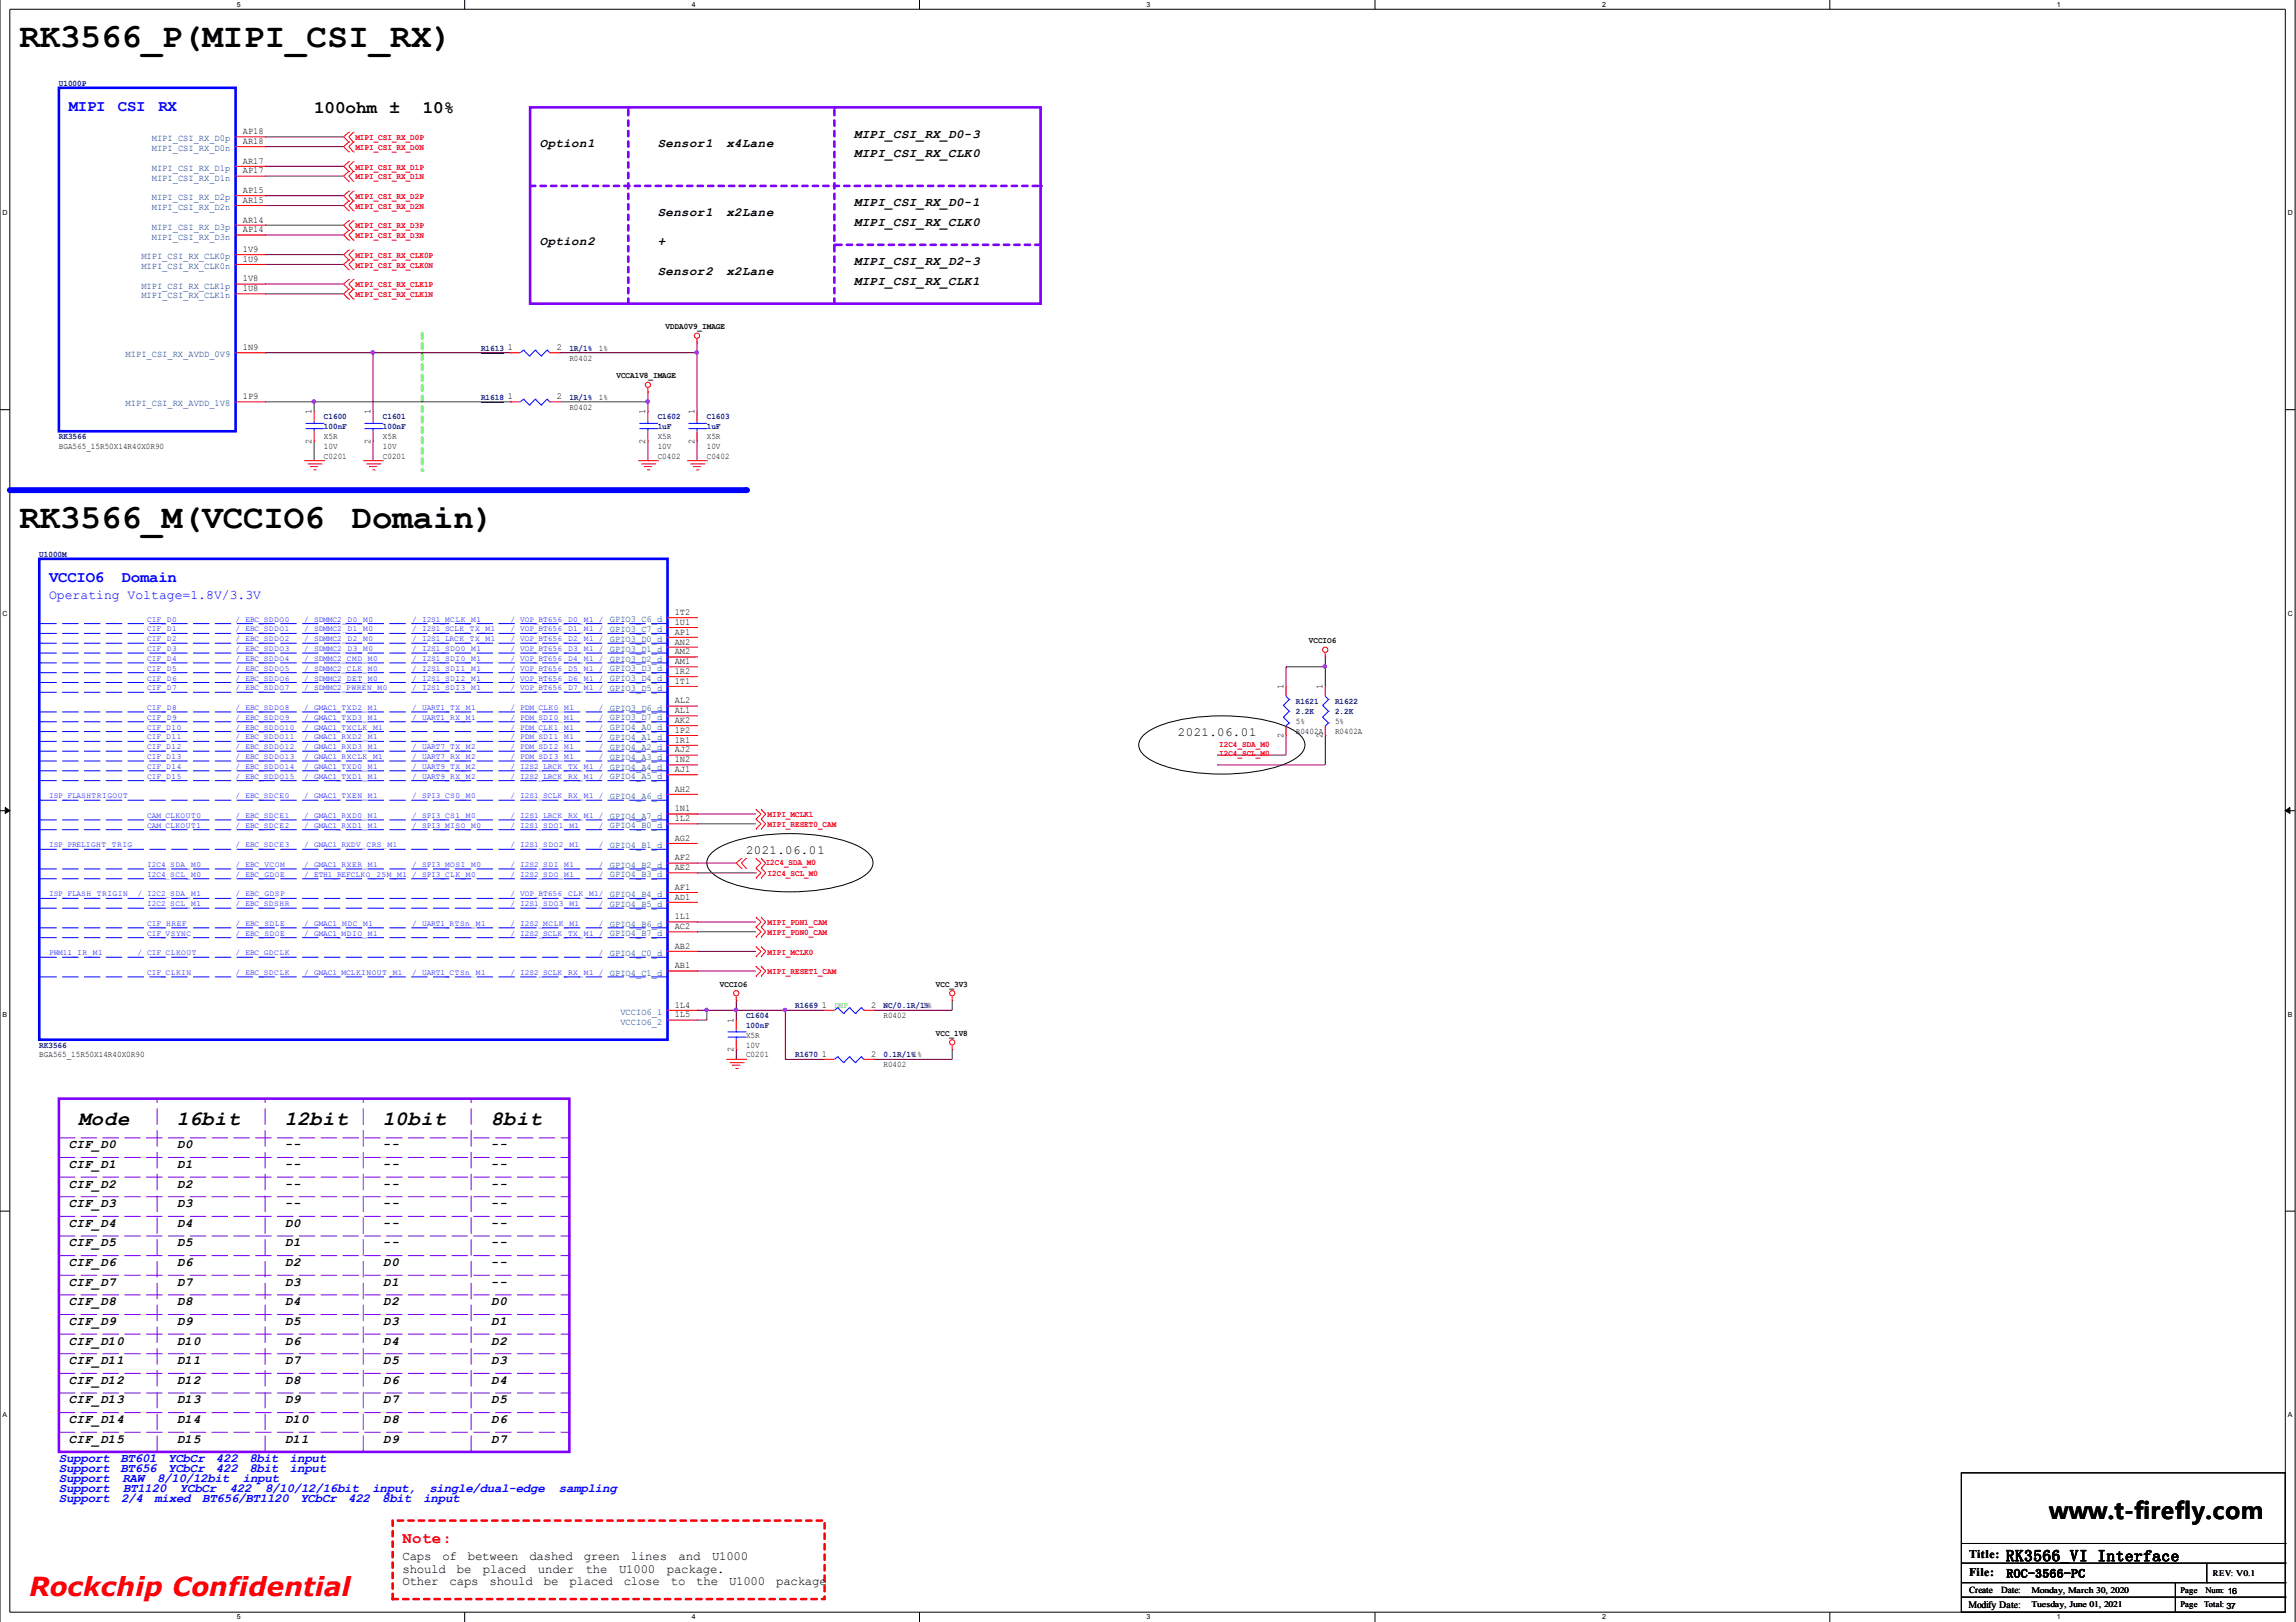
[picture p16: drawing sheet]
<svg xmlns="http://www.w3.org/2000/svg" width="297mm" height="210mm" viewBox="0 0 297 210" stroke-linecap="round" stroke-linejoin="round" font-family="sans-serif">
<defs><g id="words">
<g font-size="4.4">
<text x="2.5" y="6.1">RK3566_P(MIPI_CSI_RX)</text>
<text x="2.5" y="68.3">RK3566_M(VCCIO6</text>
<text x="45.5" y="68.3">Domain)</text>
</g>
<text font-size="3.4" fill="#f00" x="3.8" y="206.5">Rockchip Confidential</text>
<text font-size="3" x="265.1" y="196.5">www.t-firefly.com</text>
<g font-size="2.6">
<text x="10.2" y="145.6">Mode</text>
<text x="22.9" y="145.6">16bit</text>
<text x="36.8" y="145.6">12bit</text>
<text x="49.5" y="145.6">10bit</text>
<text x="63.5" y="145.6">8bit</text>
</g>
<g font-size="2.3">
<text x="40.6" y="14.6">100ohm ±</text>
<text x="54.7" y="14.6">10%</text>
</g>
<g font-size="2" fill="#00f">
<text x="8.9" y="14.3">MIPI</text>
<text x="15.2" y="14.3">CSI</text>
<text x="20.5" y="14.3">RX</text>
<text x="6.3" y="75.3">VCCIO6</text>
<text x="15.8" y="75.3">Domain</text>
</g>
<text font-size="2" fill="#f00" x="52.1" y="199.7">Note:</text>
<text font-size="2" x="259.5" y="202">RK3566_VI Interface</text>
<text font-size="1.7" fill="#00f" x="6.3" y="77.6">Operating Voltage=1.8V/3.3V</text>
<g font-size="1.6">
<text x="110.5" y="17.8">MIPI_CSI_RX_D0-3</text>
<text x="69.9" y="19.1">Option1</text>
<text x="85.1" y="19.1">Sensor1</text>
<text x="94" y="19.1">x4Lane</text>
<text x="110.5" y="20.3">MIPI_CSI_RX_CLK0</text>
<text x="85.1" y="28">Sensor1</text>
<text x="94" y="28">x2Lane</text>
<text x="110.5" y="26.7">MIPI_CSI_RX_D0-1</text>
<text x="110.5" y="29.2">MIPI_CSI_RX_CLK0</text>
<text x="69.9" y="31.8">Option2</text>
<text x="85.1" y="31.8">+</text>
<text x="85.1" y="35.6">Sensor2</text>
<text x="94" y="35.6">x2Lane</text>
<text x="110.5" y="34.3">MIPI_CSI_RX_D2-3</text>
<text x="110.5" y="36.8">MIPI_CSI_RX_CLK1</text>
<text x="152.4" y="95.3">2021.06.01</text>
<text x="96.5" y="110.5">2021.06.01</text>
<text x="8.9" y="148.6">CIF_D0</text>
<text x="22.9" y="148.6">D0</text>
<text x="36.8" y="148.6">--</text>
<text x="49.5" y="148.6">--</text>
<text x="63.5" y="148.6">--</text>
<text x="8.9" y="151.1">CIF_D1</text>
<text x="8.9" y="153.7">CIF_D2</text>
<text x="22.9" y="151.1">D1</text>
<text x="22.9" y="153.7">D2</text>
<text x="36.8" y="153.7">--</text>
<text x="36.8" y="151.1">--</text>
<text x="49.5" y="151.1">--</text>
<text x="49.5" y="153.7">--</text>
<text x="63.5" y="153.7">--</text>
<text x="63.5" y="151.1">--</text>
<text x="8.9" y="156.2">CIF_D3</text>
<text x="8.9" y="158.8">CIF_D4</text>
<text x="8.9" y="161.3">CIF_D5</text>
<text x="22.9" y="156.2">D3</text>
<text x="22.9" y="158.8">D4</text>
<text x="22.9" y="161.3">D5</text>
<text x="36.8" y="158.8">D0</text>
<text x="36.8" y="161.3">D1</text>
<text x="36.8" y="156.2">--</text>
<text x="49.5" y="156.2">--</text>
<text x="49.5" y="158.8">--</text>
<text x="49.5" y="161.3">--</text>
<text x="63.5" y="161.3">--</text>
<text x="63.5" y="158.8">--</text>
<text x="63.5" y="156.2">--</text>
<text x="8.9" y="163.8">CIF_D6</text>
<text x="8.9" y="166.4">CIF_D7</text>
<text x="22.9" y="163.8">D6</text>
<text x="22.9" y="166.4">D7</text>
<text x="36.8" y="163.8">D2</text>
<text x="36.8" y="166.4">D3</text>
<text x="49.5" y="163.8">D0</text>
<text x="49.5" y="166.4">D1</text>
<text x="63.5" y="163.8">--</text>
<text x="63.5" y="166.4">--</text>
<text x="8.9" y="168.9">CIF_D8</text>
<text x="8.9" y="171.5">CIF_D9</text>
<text x="22.9" y="168.9">D8</text>
<text x="22.9" y="171.5">D9</text>
<text x="36.8" y="168.9">D4</text>
<text x="36.8" y="171.5">D5</text>
<text x="49.5" y="168.9">D2</text>
<text x="49.5" y="171.5">D3</text>
<text x="63.5" y="168.9">D0</text>
<text x="63.5" y="171.5">D1</text>
<text x="8.9" y="174">CIF_D10</text>
<text x="8.9" y="176.5">CIF_D11</text>
<text x="8.9" y="179.1">CIF_D12</text>
<text x="22.9" y="174">D10</text>
<text x="22.9" y="176.5">D11</text>
<text x="22.9" y="179.1">D12</text>
<text x="36.8" y="174">D6</text>
<text x="36.8" y="176.5">D7</text>
<text x="36.8" y="179.1">D8</text>
<text x="49.5" y="174">D4</text>
<text x="49.5" y="176.5">D5</text>
<text x="49.5" y="179.1">D6</text>
<text x="63.5" y="174">D2</text>
<text x="63.5" y="176.5">D3</text>
<text x="63.5" y="179.1">D4</text>
<text x="8.9" y="181.6">CIF_D13</text>
<text x="8.9" y="184.2">CIF_D14</text>
<text x="22.9" y="181.6">D13</text>
<text x="22.9" y="184.2">D14</text>
<text x="36.8" y="181.6">D9</text>
<text x="36.8" y="184.2">D10</text>
<text x="49.5" y="181.6">D7</text>
<text x="49.5" y="184.2">D8</text>
<text x="63.5" y="181.6">D5</text>
<text x="63.5" y="184.2">D6</text>
<text x="8.9" y="186.7">CIF_D15</text>
<text x="22.9" y="186.7">D15</text>
<text x="36.8" y="186.7">D11</text>
<text x="49.5" y="186.7">D9</text>
<text x="63.5" y="186.7">D7</text>
<text x="52.1" y="201.9">Caps</text>
<text x="52.1" y="203.6">should</text>
<text x="57.2" y="201.9">of</text>
<text x="59.1" y="203.6">be</text>
<text x="60.5" y="201.9">between</text>
<text x="62.5" y="203.6">placed</text>
<text x="68.5" y="201.9">dashed</text>
<text x="69.6" y="203.6">under</text>
<text x="75.5" y="201.9">green</text>
<text x="75.8" y="203.6">the</text>
<text x="80.1" y="203.6">U1000</text>
<text x="81.6" y="201.9">lines</text>
<text x="86.3" y="203.6">package.</text>
<text x="87.8" y="201.9">and</text>
<text x="92.1" y="201.9">U1000</text>
<text x="52.1" y="205.2">Other</text>
<text x="58.2" y="205.2">caps</text>
<text x="63.3" y="205.2">should</text>
<text x="70.4" y="205.2">be</text>
<text x="73.7" y="205.2">placed</text>
<text x="80.7" y="205.2">close</text>
<text x="86.8" y="205.2">to</text>
<text x="90.1" y="205.2">the</text>
<text x="94.3" y="205.2">U1000</text>
<text x="100.4" y="205.2">package</text>
</g>
<g font-size="1.6" fill="#00f">
<text x="7.6" y="189.2">Support</text>
<text x="7.6" y="190.5">Support</text>
<text x="7.6" y="191.8">Support</text>
<text x="15.6" y="189.2">BT601</text>
<text x="15.6" y="190.5">BT656</text>
<text x="15.8" y="191.8">RAW</text>
<text x="20.3" y="191.8">8/10/12bit</text>
<text x="21.8" y="189.2">YCbCr</text>
<text x="21.8" y="190.5">YCbCr</text>
<text x="27.9" y="189.2">422</text>
<text x="27.9" y="190.5">422</text>
<text x="31.4" y="191.8">input</text>
<text x="32.3" y="189.2">8bit</text>
<text x="32.3" y="190.5">8bit</text>
<text x="37.5" y="189.2">input</text>
<text x="37.5" y="190.5">input</text>
<text x="7.6" y="193.1">Support</text>
<text x="7.6" y="194.3">Support</text>
<text x="15.7" y="194.3">2/4</text>
<text x="15.9" y="193.1">BT1120</text>
<text x="20" y="194.3">mixed</text>
<text x="23.3" y="193.1">YCbCr</text>
<text x="26.2" y="194.3">BT656/BT1120</text>
<text x="29.7" y="193.1">422</text>
<text x="34.3" y="193.1">8/10/12/16bit</text>
<text x="38.9" y="194.3">YCbCr</text>
<text x="45" y="194.3">422</text>
<text x="48.2" y="193.1">input,</text>
<text x="49.4" y="194.3">8bit</text>
<text x="54.8" y="194.3">input</text>
<text x="55.5" y="193.1">single/dual-edge</text>
<text x="72.3" y="193.1">sampling</text>
</g>
<g font-size="1.5">
<text x="254.8" y="201.6">Title:</text>
<text x="254.8" y="203.9">File:</text>
<text x="259.6" y="204.1">ROC-3566-PC</text>
</g>
<text font-size="1.3" x="254.7" y="208">Modify Date:</text>
<g font-size="1.2">
<text x="31.4" y="17.4">AP18</text>
<text x="31.4" y="18.6">AR18</text>
<text x="31.4" y="21.2">AR17</text>
<text x="31.4" y="22.5">AP17</text>
<text x="31.4" y="25">AP15</text>
<text x="31.4" y="26.3">AR15</text>
<text x="31.4" y="28.8">AR14</text>
<text x="31.4" y="30.1">AP14</text>
<text x="31.4" y="32.6">1V9</text>
<text x="31.4" y="33.9">1U9</text>
<text x="31.4" y="36.4">1V8</text>
<text x="31.4" y="37.7">1U8</text>
<text x="31.4" y="45.3">1N9</text>
<text x="65.7" y="45.3">1</text>
<text x="72.1" y="45.3">2</text>
<text x="31.4" y="51.7">1P9</text>
<text x="40.3" y="53.6" transform="rotate(-90 40.3 53.6)">1</text>
<text x="47.9" y="53.6" transform="rotate(-90 47.9 53.6)">1</text>
<text x="65.7" y="51.7">1</text>
<text x="72.1" y="51.7">2</text>
<text x="83.5" y="53.6" transform="rotate(-90 83.5 53.6)">1</text>
<text x="89.8" y="53.6" transform="rotate(-90 89.8 53.6)">1</text>
<text x="40.3" y="57.4" transform="rotate(-90 40.3 57.4)">2</text>
<text x="47.9" y="57.4" transform="rotate(-90 47.9 57.4)">2</text>
<text x="83.5" y="57.4" transform="rotate(-90 83.5 57.4)">2</text>
<text x="89.8" y="57.4" transform="rotate(-90 89.8 57.4)">2</text>
<text x="87.3" y="79.6">1T2</text>
<text x="87.3" y="80.9">1U1</text>
<text x="87.3" y="82.1">AP1</text>
<text x="87.3" y="83.4">AN2</text>
<text x="87.3" y="84.7">AM2</text>
<text x="87.3" y="86">AM1</text>
<text x="87.3" y="87.2">1R2</text>
<text x="87.3" y="88.5">1T1</text>
<text x="166" y="89.2" transform="rotate(-90 166 89.2)">1</text>
<text x="171.1" y="89.2" transform="rotate(-90 171.1 89.2)">1</text>
<text x="87.3" y="91">AL2</text>
<text x="87.3" y="92.3">AL1</text>
<text x="87.3" y="93.6">AK2</text>
<text x="87.3" y="94.8">1P2</text>
<text x="166" y="95.5" transform="rotate(-90 166 95.5)">2</text>
<text x="171.1" y="95.5" transform="rotate(-90 171.1 95.5)">2</text>
<text x="87.3" y="96.1">1R1</text>
<text x="87.3" y="97.4">AJ2</text>
<text x="87.3" y="98.7">1N2</text>
<text x="87.3" y="99.9">AJ1</text>
<text x="87.3" y="102.5">AH2</text>
<text x="87.3" y="105">1N1</text>
<text x="87.3" y="106.3">1L2</text>
<text x="87.3" y="108.8">AG2</text>
<text x="87.3" y="111.4">AF2</text>
<text x="87.3" y="112.6">AE2</text>
<text x="87.3" y="115.2">AF1</text>
<text x="87.3" y="116.4">AD1</text>
<text x="87.3" y="119">1L1</text>
<text x="87.3" y="120.2">AC2</text>
<text x="87.3" y="122.8">AB2</text>
<text x="87.3" y="125.3">AB1</text>
<text x="87.3" y="130.4">1L4</text>
<text x="87.3" y="131.7">1L5</text>
<text x="106.3" y="130.4">1</text>
<text x="112.7" y="130.4">2</text>
<text x="94.9" y="136.2" transform="rotate(-90 94.9 136.2)">2</text>
<text x="94.9" y="132.3" transform="rotate(-90 94.9 132.3)">1</text>
<text x="106.3" y="136.8">1</text>
<text x="112.7" y="136.8">2</text>
<text x="254.8" y="206.2">Create</text>
<text x="258.9" y="206.2">Date:</text>
</g>
<g font-size="1.2" fill="#003f7f">
<text x="19.6" y="18.3">MIPI_CSI_RX_D0p</text>
<text x="19.6" y="19.6">MIPI_CSI_RX_D0n</text>
<text x="19.6" y="22.1">MIPI_CSI_RX_D1p</text>
<text x="19.6" y="23.4">MIPI_CSI_RX_D1n</text>
<text x="19.6" y="25.9">MIPI_CSI_RX_D2p</text>
<text x="19.6" y="27.2">MIPI_CSI_RX_D2n</text>
<text x="19.6" y="29.7">MIPI_CSI_RX_D3p</text>
<text x="18.3" y="33.5">MIPI_CSI_RX_CLK0p</text>
<text x="18.3" y="34.8">MIPI_CSI_RX_CLK0n</text>
<text x="19.6" y="31">MIPI_CSI_RX_D3n</text>
<text x="18.3" y="37.4">MIPI_CSI_RX_CLK1p</text>
<text x="18.3" y="38.6">MIPI_CSI_RX_CLK1n</text>
<text x="16.3" y="46.2">MIPI_CSI_RX_AVDD_0V9</text>
<text x="16.3" y="52.6">MIPI_CSI_RX_AVDD_1V8</text>
<text x="78.9" y="80.5">GPIO3_C6_d</text>
<text x="78.9" y="81.8">GPIO3_C7_d</text>
<text x="78.9" y="83.1">GPIO3_D0_d</text>
<text x="78.9" y="84.3">GPIO3_D1_d</text>
<text x="78.9" y="85.6">GPIO3_D2_d</text>
<text x="78.9" y="86.9">GPIO3_D3_d</text>
<text x="78.9" y="88.2">GPIO3_D4_d</text>
<text x="78.9" y="89.4">GPIO3_D5_d</text>
<text x="78.9" y="92">GPIO3_D6_d</text>
<text x="78.9" y="93.2">GPIO3_D7_d</text>
<text x="78.9" y="94.5">GPIO4_A0_d</text>
<text x="78.9" y="95.8">GPIO4_A1_d</text>
<text x="78.9" y="97">GPIO4_A2_d</text>
<text x="78.9" y="98.3">GPIO4_A3_d</text>
<text x="78.9" y="99.6">GPIO4_A4_d</text>
<text x="78.9" y="100.9">GPIO4_A5_d</text>
<text x="78.9" y="103.4">GPIO4_A6_d</text>
<text x="78.9" y="105.9">GPIO4_A7_d</text>
<text x="78.9" y="107.2">GPIO4_B0_d</text>
<text x="78.9" y="109.7">GPIO4_B1_d</text>
<text x="78.9" y="112.3">GPIO4_B2_d</text>
<text x="78.9" y="113.6">GPIO4_B3_d</text>
<text x="78.9" y="116.1">GPIO4_B4_d</text>
<text x="78.9" y="117.4">GPIO4_B5_d</text>
<text x="78.9" y="119.9">GPIO4_B6_d</text>
<text x="78.9" y="121.2">GPIO4_B7_d</text>
<text x="78.9" y="123.7">GPIO4_C0_d</text>
<text x="78.9" y="126.3">GPIO4_C1_d</text>
<text x="80.3" y="131.3">VCCIO6_1</text>
<text x="80.3" y="132.6">VCCIO6_2</text>
</g>
<g font-size="1.1" fill="#00007f">
<text x="7.6" y="11.1">U1000P</text>
<text x="62.2" y="45.4">R1613</text>
<text x="73.7" y="45.4">1R/1%</text>
<text x="62.2" y="51.7">R1618</text>
<text x="73.7" y="51.7">1R/1%</text>
<text x="7.6" y="56.8">RK3566</text>
<text x="41.9" y="54.3">C1600</text>
<text x="41.9" y="55.6">100nF</text>
<text x="49.5" y="54.3">C1601</text>
<text x="49.5" y="55.6">100nF</text>
<text x="85.1" y="54.3">C1602</text>
<text x="85.1" y="55.6">1uF</text>
<text x="91.4" y="54.3">C1603</text>
<text x="91.4" y="55.6">1uF</text>
<text x="5.1" y="72.1">U1000M</text>
<text x="167.6" y="91.1">R1621</text>
<text x="167.6" y="92.4">2.2K</text>
<text x="172.7" y="91.1">R1622</text>
<text x="172.7" y="92.4">2.2K</text>
<text x="96.5" y="131.8">C1604</text>
<text x="102.9" y="130.5">R1669</text>
<text x="114.3" y="130.5">NC/0.1R/1%</text>
<text x="5.1" y="135.6">RK3566</text>
<text x="96.5" y="133">100nF</text>
<text x="102.9" y="136.8">R1670</text>
<text x="114.3" y="136.8">0.1R/1%1%</text>
</g>
<g font-size="1.1" fill="#f00">
<text x="46" y="18.1">MIPI_CSI_RX_D0P</text>
<text x="46" y="19.4">MIPI_CSI_RX_D0N</text>
<text x="46" y="21.9">MIPI_CSI_RX_D1P</text>
<text x="46" y="23.2">MIPI_CSI_RX_D1N</text>
<text x="46" y="25.8">MIPI_CSI_RX_D2P</text>
<text x="46" y="27">MIPI_CSI_RX_D2N</text>
<text x="46" y="29.6">MIPI_CSI_RX_D3P</text>
<text x="46" y="30.8">MIPI_CSI_RX_D3N</text>
<text x="46" y="33.4">MIPI_CSI_RX_CLK0P</text>
<text x="46" y="34.6">MIPI_CSI_RX_CLK0N</text>
<text x="46" y="37.2">MIPI_CSI_RX_CLK1P</text>
<text x="46" y="38.5">MIPI_CSI_RX_CLK1N</text>
<text x="157.7" y="96.6">I2C4_SDA_M0</text>
<text x="157.7" y="97.9">I2C4_SCL_M0</text>
<text x="99.3" y="107">MIPI_RESET0_CAM</text>
<text x="99.3" y="105.8">MIPI_MCLK1</text>
<text x="99.1" y="111.9">I2C4_SDA_M0</text>
<text x="99.3" y="113.4">I2C4_SCL_M0</text>
<text x="99.3" y="119.7">MIPI_PDN1_CAM</text>
<text x="99.3" y="123.5">MIPI_MCLK0</text>
<text x="99.3" y="121">MIPI_PDN0_CAM</text>
<text x="99.3" y="126.1">MIPI_RESET1_CAM</text>
</g>
<g font-size="1.1">
<text x="73.7" y="46.7">R0402</text>
<text x="77.5" y="45.4">1%</text>
<text x="86.1" y="42.6">VDDA0V9_IMAGE</text>
<text x="73.7" y="53">R0402</text>
<text x="77.5" y="51.7">1%</text>
<text x="79.8" y="49">VCCA1V8_IMAGE</text>
<text x="7.6" y="58.1">BGA565_15R50X14R40X0R90</text>
<text x="41.9" y="59.4">C0201</text>
<text x="41.9" y="56.8">X5R</text>
<text x="41.9" y="58.1">10V</text>
<text x="49.5" y="59.4">C0201</text>
<text x="49.5" y="56.8">X5R</text>
<text x="49.5" y="58.1">10V</text>
<text x="85.1" y="59.4">C0402</text>
<text x="85.1" y="56.8">X5R</text>
<text x="85.1" y="58.1">10V</text>
<text x="91.4" y="59.4">C0402</text>
<text x="91.4" y="56.8">X5R</text>
<text x="91.4" y="58.1">10V</text>
<text x="169.3" y="83.2">VCCIO6</text>
<text x="167.6" y="94.9">R0402A</text>
<text x="167.6" y="93.7">5%</text>
<text x="172.7" y="94.9">R0402A</text>
<text x="172.7" y="93.7">5%</text>
<text x="93.1" y="127.7">VCCIO6</text>
<text x="114.3" y="131.8">R0402</text>
<text x="119.4" y="130.5">1%</text>
<text x="121.1" y="127.7">VCC_3V3</text>
<text x="5.1" y="136.8">BGA565_15R50X14R40X0R90</text>
<text x="96.5" y="136.8">C0201</text>
<text x="96.5" y="134.3">X5R</text>
<text x="96.5" y="135.6">10V</text>
<text x="121.1" y="134">VCC_1V8</text>
<text x="114.3" y="138.1">R0402</text>
<text x="286.3" y="203.9">REV: V0.1</text>
<text x="262.8" y="206.1">Monday, March 30, 2020</text>
<text x="262.8" y="208">Tuesday, June 01, 2021</text>
<text x="282.1" y="206.2">Page</text>
<text x="282.1" y="208">Page</text>
<text x="285.2" y="208">Total: 37</text>
<text x="285.3" y="206.2">Num: 16</text>
</g>
<text font-size="1.1" fill="#01ff00" x="107.9" y="130.5">DNP</text>
<g font-size="1" fill="#00f">
<text x="19" y="81.7">CIF_D1</text>
<text x="19" y="80.4">CIF_D0</text>
<text x="19.1" y="83">CIF_D2</text>
<text x="30.5" y="80.4">/ EBC_SDDO0</text>
<text x="30.5" y="83">/ EBC_SDDO2</text>
<text x="30.5" y="81.7">/ EBC_SDDO1</text>
<text x="39.4" y="80.4">/ SDMMC2_D0_M0</text>
<text x="39.4" y="83">/ SDMMC2_D2_M0</text>
<text x="39.4" y="81.7">/ SDMMC2_D1_M0</text>
<text x="53.3" y="81.7">/ I2S1_SCLK_TX_M1</text>
<text x="53.3" y="80.4">/ I2S1_MCLK_M1</text>
<text x="53.3" y="83">/ I2S1_LRCK_TX_M1</text>
<text x="66" y="81.7">/ VOP_BT656_D1_M1 /</text>
<text x="66" y="80.4">/ VOP_BT656_D0_M1 /</text>
<text x="66" y="83">/ VOP_BT656_D2_M1 /</text>
<text x="19" y="84.3">CIF_D3</text>
<text x="19" y="88.1">CIF_D6</text>
<text x="19" y="85.5">CIF_D4</text>
<text x="19" y="86.8">CIF_D5</text>
<text x="19.1" y="89.3">CIF_D7</text>
<text x="30.5" y="89.3">/ EBC_SDDO7</text>
<text x="30.5" y="86.8">/ EBC_SDDO5</text>
<text x="30.5" y="88.1">/ EBC_SDDO6</text>
<text x="30.5" y="84.3">/ EBC_SDDO3</text>
<text x="30.5" y="85.5">/ EBC_SDDO4</text>
<text x="39.4" y="86.8">/ SDMMC2_CLK_M0</text>
<text x="39.4" y="85.5">/ SDMMC2_CMD_M0</text>
<text x="39.4" y="88.1">/ SDMMC2_DET_M0</text>
<text x="39.4" y="84.3">/ SDMMC2_D3_M0</text>
<text x="39.4" y="89.3">/ SDMMC2_PWREN_M0</text>
<text x="53.3" y="89.3">/ I2S1_SDI3_M1</text>
<text x="53.3" y="85.5">/ I2S1_SDI0_M1</text>
<text x="53.3" y="88.1">/ I2S1_SDI2_M1</text>
<text x="53.3" y="84.3">/ I2S1_SDO0_M1</text>
<text x="53.3" y="86.8">/ I2S1_SDI1_M1</text>
<text x="66" y="89.3">/ VOP_BT656_D7_M1 /</text>
<text x="66" y="85.5">/ VOP_BT656_D4_M1 /</text>
<text x="66" y="88.1">/ VOP_BT656_D6_M1 /</text>
<text x="66" y="84.3">/ VOP_BT656_D3_M1 /</text>
<text x="66" y="86.8">/ VOP_BT656_D5_M1 /</text>
<text x="19" y="93.1">CIF_D9</text>
<text x="19" y="95.7">CIF_D11</text>
<text x="19" y="94.4">CIF_D10</text>
<text x="19" y="91.9">CIF_D8</text>
<text x="30.5" y="94.4">/ EBC_SDDO10</text>
<text x="30.5" y="95.7">/ EBC_SDDO11</text>
<text x="30.5" y="93.1">/ EBC_SDDO9</text>
<text x="30.5" y="91.9">/ EBC_SDDO8</text>
<text x="39.4" y="93.1">/ GMAC1_TXD3_M1</text>
<text x="39.4" y="94.4">/ GMAC1_TXCLK_M1</text>
<text x="39.4" y="95.7">/ GMAC1_RXD2_M1</text>
<text x="39.4" y="91.9">/ GMAC1_TXD2_M1</text>
<text x="53.3" y="93.1">/ UART1_RX_M1</text>
<text x="53.3" y="91.9">/ UART1_TX_M1</text>
<text x="66" y="94.4">/ PDM_CLK1_M1</text>
<text x="66" y="93.1">/ PDM_SDI0_M1</text>
<text x="66" y="91.9">/ PDM_CLK0_M1</text>
<text x="66" y="95.7">/ PDM_SDI1_M1</text>
<text x="77.5" y="95.7">/</text>
<text x="77.5" y="91.9">/</text>
<text x="77.5" y="94.4">/</text>
<text x="77.5" y="93.1">/</text>
<text x="19" y="97">CIF_D12</text>
<text x="19" y="99.5">CIF_D14</text>
<text x="19" y="100.8">CIF_D15</text>
<text x="19.1" y="98.2">CIF_D13</text>
<text x="30.5" y="98.2">/ EBC_SDDO13</text>
<text x="30.5" y="100.8">/ EBC_SDDO15</text>
<text x="30.5" y="97">/ EBC_SDDO12</text>
<text x="30.5" y="99.5">/ EBC_SDDO14</text>
<text x="39.4" y="98.2">/ GMAC1_RXCLK_M1</text>
<text x="39.4" y="100.8">/ GMAC1_TXD1_M1</text>
<text x="39.4" y="99.5">/ GMAC1_TXD0_M1</text>
<text x="39.4" y="97">/ GMAC1_RXD3_M1</text>
<text x="53.3" y="98.2">/ UART7_RX_M2</text>
<text x="53.3" y="100.8">/ UART9_RX_M2</text>
<text x="53.3" y="97">/ UART7_TX_M2</text>
<text x="53.3" y="99.5">/ UART9_TX_M2</text>
<text x="66" y="100.8">/ I2S2_LRCK_RX_M1 /</text>
<text x="66" y="98.2">/ PDM_SDI3_M1</text>
<text x="66" y="97">/ PDM_SDI2_M1</text>
<text x="66" y="99.5">/ I2S2_LRCK_TX_M1 /</text>
<text x="77.5" y="97">/</text>
<text x="77.5" y="98.2">/</text>
<text x="6.3" y="103.3">ISP_FLASHTRIGOUT</text>
<text x="19" y="107.1">CAM_CLKOUT1</text>
<text x="19" y="105.8">CAM_CLKOUT0</text>
<text x="30.5" y="103.3">/ EBC_SDCE0</text>
<text x="30.5" y="107.1">/ EBC_SDCE2</text>
<text x="30.5" y="105.8">/ EBC_SDCE1</text>
<text x="39.4" y="105.8">/ GMAC1_RXD0_M1</text>
<text x="39.4" y="103.3">/ GMAC1_TXEN_M1</text>
<text x="39.4" y="107.1">/ GMAC1_RXD1_M1</text>
<text x="53.3" y="107.1">/ SPI3_MISO_M0</text>
<text x="53.3" y="103.3">/ SPI3_CS0_M0</text>
<text x="53.3" y="105.8">/ SPI3_CS1_M0</text>
<text x="66" y="105.8">/ I2S1_LRCK_RX_M1 /</text>
<text x="66" y="107.1">/ I2S1_SDO1_M1</text>
<text x="66" y="103.3">/ I2S1_SCLK_RX_M1 /</text>
<text x="77.5" y="107.1">/</text>
<text x="6.3" y="109.7">ISP_PRELIGHT_TRIG</text>
<text x="19" y="113.5">I2C4_SCL_M0</text>
<text x="19.1" y="112.2">I2C4_SDA_M0</text>
<text x="30.5" y="113.5">/ EBC_GDOE</text>
<text x="30.5" y="112.2">/ EBC_VCOM</text>
<text x="30.5" y="109.7">/ EBC_SDCE3</text>
<text x="39.4" y="112.2">/ GMAC1_RXER_M1</text>
<text x="39.4" y="109.7">/ GMAC1_RXDV_CRS_M1</text>
<text x="39.4" y="113.5">/ ETH1_REFCLKO_25M_M1 / SPI3_CLK_M0</text>
<text x="53.3" y="112.2">/ SPI3_MOSI_M0</text>
<text x="66" y="109.7">/ I2S1_SDO2_M1</text>
<text x="66" y="113.5">/ I2S2_SDO_M1</text>
<text x="66" y="112.2">/ I2S2_SDI_M1</text>
<text x="77.5" y="109.7">/</text>
<text x="77.5" y="113.5">/</text>
<text x="77.5" y="112.2">/</text>
<text x="6.3" y="116">ISP_FLASH_TRIGIN</text>
<text x="17.8" y="116">/ I2C2_SDA_M1</text>
<text x="19" y="117.3">I2C2_SCL_M1</text>
<text x="19.1" y="119.8">CIF_HREF</text>
<text x="30.5" y="116">/ EBC_GDSP</text>
<text x="30.5" y="117.3">/ EBC_SDSHR</text>
<text x="30.5" y="119.8">/ EBC_SDLE</text>
<text x="39.4" y="119.8">/ GMAC1_MDC_M1</text>
<text x="53.3" y="119.8">/ UART1_RTSn_M1</text>
<text x="66" y="116">/ VOP_BT656_CLK_M1/</text>
<text x="66" y="119.8">/ I2S2_MCLK_M1</text>
<text x="66" y="117.3">/ I2S1_SDO3_M1</text>
<text x="77.5" y="117.3">/</text>
<text x="77.5" y="119.8">/</text>
<text x="6.3" y="123.6">PWM11_IR_M1</text>
<text x="17.8" y="123.6">/ CIF_CLKOUT</text>
<text x="19" y="121.1">CIF_VSYNC</text>
<text x="30.5" y="121.1">/ EBC_SDOE</text>
<text x="30.5" y="123.6">/ EBC_GDCLK</text>
<text x="39.4" y="121.1">/ GMAC1_MDIO_M1</text>
<text x="66" y="121.1">/ I2S2_SCLK_TX_M1 /</text>
<text x="77.5" y="123.6">/</text>
<text x="19" y="126.2">CIF_CLKIN</text>
<text x="30.5" y="126.2">/ EBC_SDCLK</text>
<text x="39.4" y="126.2">/ GMAC1_MCLKINOUT_M1</text>
<text x="53.3" y="126.2">/ UART1_CTSn_M1</text>
<text x="66" y="126.2">/ I2S2_SCLK_RX_M1 /</text>
</g>
<g font-size=".9">
<text x="30.6" y=".9">5</text>
<text x="89.5" y=".9">4</text>
<text x="148.3" y=".9">3</text>
<text x="207.3" y=".9">2</text>
<text x="266.1" y=".9">1</text>
<text x=".3" y="27.9">D</text>
<text x="296" y="27.9">D</text>
<text x=".3" y="79.7">C</text>
<text x="296" y="79.7">C</text>
<text x=".3" y="131.6">B</text>
<text x="296" y="131.6">B</text>
<text x=".3" y="183.4">A</text>
<text x="296" y="183.4">A</text>
<text x="30.6" y="209.6">5</text>
<text x="89.5" y="209.6">4</text>
<text x="148.3" y="209.6">3</text>
<text x="207.3" y="209.6">2</text>
<text x="266.1" y="209.6">1</text>
</g>
</g></defs>
<path d="M0 -.1v210M296.9 -.1v210M1.3 1.2h294.4v207.4h-294.4z" fill="none" stroke="#000" stroke-width=".13"/>
<g fill="#fff">
<path d="M30.6 .1h.4v.9h-.4z"/>
<path d="M30.6 208.8h.4v.9h-.4z"/>
</g>
<path d="M60.1 -.1v1.3M60.1 208.6v1.3" fill="none" stroke="#000" stroke-width=".13"/>
<g fill="#fff">
<path d="M89.5 .1h.3v.9h-.3z"/>
<path d="M89.5 208.8h.3v.9h-.3z"/>
</g>
<path d="M119 -.1v1.3M119 208.6v1.3" fill="none" stroke="#000" stroke-width=".13"/>
<g fill="#fff">
<path d="M148.3 .1h.4v.9h-.4z"/>
<path d="M148.3 208.8h.4v.9h-.4z"/>
</g>
<path d="M177.9 -.1v1.3M177.9 208.6v1.3" fill="none" stroke="#000" stroke-width=".13"/>
<g fill="#fff">
<path d="M207.3 .1h.3v.9h-.3z"/>
<path d="M207.3 208.8h.3v.9h-.3z"/>
</g>
<path d="M236.7 -.1v1.3M236.7 208.6v1.3" fill="none" stroke="#000" stroke-width=".13"/>
<g fill="#fff">
<path d="M266.1 .1h.3v.9h-.3z"/>
<path d="M266.1 208.8h.3v.9h-.3z"/>
<path d="M.3 27.1h.5v.9h-.5z"/>
<path d="M296 27.1h.5v.9h-.5z"/>
<path d="M.3 78.9h.5v1h-.5z"/>
<path d="M296 78.9h.5v1h-.5z"/>
</g>
<path d="M0 53h1.3M295.7 53h1.2" fill="none" stroke="#000" stroke-width=".13"/>
<g fill="#fff">
<path d="M.3 130.8h.5v1h-.5z"/>
<path d="M296 130.8h.4v1h-.4z"/>
</g>
<path d="M0 104.9h1.3M295.7 104.9h1.2" fill="none" stroke="#000" stroke-width=".13"/>
<path d="M.7 104.5l.6 .4-.6 .4zM295.7 104.9l.5-.4v.8z" fill="#000" stroke="#000" stroke-width=".13"/>
<g fill="#fff">
<path d="M.3 182.6h.5v1h-.5z"/>
<path d="M296 182.6h.5v1h-.5z"/>
</g>
<path d="M0 156.7h1.3M295.7 156.7h1.2" fill="none" stroke="#000" stroke-width=".13"/>
<path d="M1.3 63.4h95.2" fill="none" stroke="#00f" stroke-width=".76"/>
<circle cx="96.5" cy="63.4" r=".38" fill="#00f"/>
<path d="M54.6 43.1v17.8" fill="none" stroke="#01ff00" stroke-width=".34" stroke-dasharray=".7 .7"/>
<circle cx="54.6" cy="60.9" r=".17" fill="#01ff00" stroke-dasharray=".7 .7"/>
<path d="M50.8 196.8h55.9v10.1h-55.9z" fill="none" stroke="#f00" stroke-width=".34" stroke-dasharray=".7 .7"/>
<path d="M68.6 13.9h66v25.4h-66z" fill="none" stroke="#7f00ff" stroke-width=".34"/>
<path d="M68.6 24.1h66" fill="none" stroke="#7f00ff" stroke-width=".34" stroke-dasharray=".7 .7"/>
<circle cx="134.6" cy="24.1" r=".17" fill="#7f00ff" stroke-dasharray=".7 .7"/>
<path d="M108 39.3v-25.4" fill="none" stroke="#7f00ff" stroke-width=".34" stroke-dasharray=".7 .7"/>
<circle cx="108" cy="13.9" r=".17" fill="#7f00ff" stroke-dasharray=".7 .7"/>
<path d="M134.6 31.7h-26.6" fill="none" stroke="#7f00ff" stroke-width=".34" stroke-dasharray=".7 .7"/>
<circle cx="108" cy="31.7" r=".17" fill="#7f00ff" stroke-dasharray=".7 .7"/>
<path d="M81.3 39.3v-25.4" fill="none" stroke="#7f00ff" stroke-width=".34" stroke-dasharray=".7 .7"/>
<circle cx="81.3" cy="13.9" r=".17" fill="#7f00ff" stroke-dasharray=".7 .7"/>
<path d="M7.6 142.2h66.1v45.7h-66.1z" fill="none" stroke="#7f00ff" stroke-width=".34"/>
<g fill="none" stroke="#7f00ff" stroke-width=".13" stroke-dasharray="2.1 .7" stroke-linecap="butt">
<path d="M7.6 147.2h66.1M7.6 149.8h66.1M7.6 152.3h66.1M7.6 154.9h66.1M7.6 157.4h66.1M7.6 159.9h66.1M7.6 167.6h66.1M7.6 165h66.1M7.6 162.5h66.1M7.6 170.1h66.1M7.6 177.7h66.1M7.6 175.2h66.1"/>
<path d="M7.6 172.6h66.1M7.6 180.3h66.1M7.6 185.3h66.1M7.6 182.8h66.1M20.3 187.9v-45.7M34.3 187.9v-45.7M47 187.9v-45.7M61 187.9v-45.7"/>
</g>
<g fill="none" stroke="#000" stroke-width=".13">
<path d="M147.8 95.3a7.1 7.1 0 0 1 3.2-1.7 26.7 26.7 0 0 1 15.2 .3 4.4 4.4 0 0 1 2.5 2 1.78 1.78 0 0 1-.9 2.1 14.4 14.4 0 0 1-6.6 2 25.5 25.5 0 0 1-11.2-1.1 4.4 4.4 0 0 1-2.6-1.9l-.1-.6 .1-.5zM91.9 110.6a7.1 7.1 0 0 1 3.2-1.8 26.7 26.7 0 0 1 15.2 .4 4.4 4.4 0 0 1 2.5 1.9 1.78 1.78 0 0 1-.9 2.1 14.4 14.4 0 0 1-6.6 2.1 25.5 25.5 0 0 1-11.2-1.2 4.4 4.4 0 0 1-2.5-1.9l-.2-.6 .2-.5zM253.7 190.6h42v18h-42zM253.7 199.7h42M295.7 199.7h.1M253.7 202.3h42M253.7 204.8h42M253.7 206.7h42M281.4 208.6h.1M281.4 204.8v3.8M285.5 204.8h.1M285.5 202.3v2.5"/>
<path d="M295.7 202.3h.1M295.7 204.8h.1M295.7 206.7h.1"/>
</g>
<g fill="none" stroke="#7f003f" stroke-width=".13">
<path d="M34.3 19h.1M34.3 17.7h.1M34.3 19h10.2M34.3 17.7h10.2M34.3 34.2h.1M34.3 32.9h.1M34.3 30.4h.1M34.3 29.1h.1M34.3 26.6h.1M34.3 25.3h.1M34.3 22.8h.1M34.3 21.5h.1"/>
<path d="M34.3 38h.1M34.3 36.8h.1M34.3 34.2h10.2M34.3 32.9h10.2M34.3 30.4h10.2M34.3 29.1h10.2M34.3 26.6h10.2M34.3 25.3h10.2M34.3 22.8h10.2M34.3 21.5h10.2M34.3 38h10.2M34.3 36.8h10.2"/>
<path d="M34.3 45.6h.1M34.3 52h.1M34.3 45.6h31.7M34.3 52h31.7M40.6 52h.1M40.6 57.1h.1M40.6 52v1.3M40.6 57.1v2.5M48.3 45.6h.1M48.3 57.1h.1M48.3 45.6v7.7M48.3 57.1v2.5"/>
<path d="M66 52h.1M66 45.6h.1M72.4 45.6h.1M72.4 45.6h17.8M72.4 52h11.4M83.8 50.7h.1M83.8 52h.1M83.8 59.6h.1M83.8 50.7v2.6M83.8 57.1v2.5M90.2 45.6h.1M90.2 57.1h.1"/>
<path d="M90.2 44.4h.1M90.2 44.4v8.9M90.2 57.1v2.5M157.5 97.7h.1M157.5 99h.1M166.4 86.3h.1M166.4 95.2h.1M166.4 86.3v2.5M166.4 95.2v2.5h-8.9M166.4 86.3h5.1M171.5 85h.1M171.5 86.3h.1"/>
<path d="M171.5 95.2h.1M171.5 85v3.8M171.5 95.2v3.8h-14M90.2 119.3h.1M90.2 106.6h.1M90.2 105.3h.1M90.2 111.7h.1M90.2 119.3h7.6M90.2 106.6h7.6M90.2 105.3h7.6M90.2 111.7h5.1M90.2 113h7.6"/>
<path d="M97.8 113h.1M90.2 130.7h.1M90.2 123.1h.1M90.2 132h.1M90.2 120.6h.1M90.2 125.7h.1M90.2 130.7h16.5M90.2 123.1h7.6M90.2 120.6h7.6M90.2 125.7h7.6M91.4 130.7h.1M91.4 130.7v1.3h-1.2"/>
<path d="M95.3 130.7h.1M95.3 135.8h.1M95.3 129.5h.1M95.3 129.5v2.5M95.3 135.8v1.3M101.6 137.1h.1M101.6 130.7h.1M101.6 137.1h5.1M101.6 130.7v6.4M113 130.7h.1M113 137.1h.1M123.2 129.5h.1"/>
<path d="M123.2 135.8h.1M123.2 129.5v1.2h-10.2M123.2 135.8v1.3h-10.2"/>
</g>
<g fill="#f0f" stroke="#f0f" stroke-width=".13">
<circle cx="48.2" cy="45.6" r=".21"/>
<circle cx="40.6" cy="52" r=".21"/>
<circle cx="171.4" cy="86.2" r=".21"/>
<circle cx="95.2" cy="130.7" r=".21"/>
<circle cx="91.4" cy="130.7" r=".21"/>
<circle cx="83.8" cy="52" r=".21"/>
<circle cx="90.1" cy="45.6" r=".21"/>
<circle cx="101.6" cy="130.7" r=".21"/>
</g>
<g fill="none" stroke="#f00" stroke-width=".13">
<path d="M30.5 17.7h3.8M30.5 19h3.8M34.3 17.7h.1M34.3 19h.1M45.1 17.1h.1M45.1 18.4h.1M45.1 19.7h.1M45.1 17.1l-.6 .6 .6 .7M45.1 18.4l-.6 .6 .6 .7M45.7 18.4h.1M45.7 17.1h.1M45.7 19.7h.1"/>
<path d="M45.7 17.1l-.6 .6 .6 .7M45.7 18.4l-.6 .6 .6 .7M30.5 21.5h3.8M30.5 22.8h3.8M30.5 25.3h3.8M30.5 26.6h3.8M30.5 29.1h3.8M30.5 30.4h3.8M30.5 32.9h3.8M30.5 34.2h3.8M30.5 36.8h3.8M30.5 38h3.8"/>
<path d="M34.3 21.5h.1M34.3 22.8h.1M34.3 25.3h.1M34.3 26.6h.1M34.3 29.1h.1M34.3 30.4h.1M34.3 32.9h.1M34.3 34.2h.1M34.3 36.8h.1M34.3 38h.1M45.1 20.9h.1M45.1 22.2h.1"/>
<path d="M45.1 23.5h.1M45.1 24.7h.1M45.1 26h.1M45.1 27.3h.1M45.1 28.5h.1M45.1 29.8h.1M45.1 31.1h.1M45.1 32.4h.1M45.1 33.6h.1M45.1 34.9h.1M45.1 36.2h.1M45.1 37.4h.1"/>
<path d="M45.1 38.7h.1M45.1 20.9l-.6 .6 .6 .7M45.1 22.2l-.6 .6 .6 .7M45.1 24.7l-.6 .6 .6 .7M45.1 26l-.6 .6 .6 .7M45.1 28.5l-.6 .6 .6 .7M45.1 29.8l-.6 .6 .6 .7M45.1 32.4l-.6 .5 .6 .7M45.1 33.6l-.6 .6 .6 .7M45.1 36.2l-.6 .6 .6 .6M45.1 37.4l-.6 .6 .6 .7M45.7 22.2h.1"/>
<path d="M45.7 20.9h.1M45.7 23.5h.1M45.7 26h.1M45.7 24.7h.1M45.7 27.3h.1M45.7 29.8h.1M45.7 28.5h.1M45.7 31.1h.1M45.7 33.6h.1M45.7 32.4h.1M45.7 34.9h.1M45.7 37.4h.1"/>
<path d="M45.7 36.2h.1M45.7 38.7h.1M45.7 20.9l-.6 .6 .6 .7M45.7 22.2l-.6 .6 .6 .7M45.7 24.7l-.6 .6 .6 .7M45.7 26l-.6 .6 .6 .7M45.7 28.5l-.6 .6 .6 .7M45.7 29.8l-.6 .6 .6 .7M45.7 32.4l-.6 .5 .6 .7M45.7 33.6l-.6 .6 .6 .7M45.7 36.2l-.6 .6 .6 .6M45.7 37.4l-.6 .6 .6 .7"/>
<path d="M30.5 45.6h3.8M30.5 52h3.8M34.3 45.6h.1M34.3 52h.1M39.4 59.6h2.5M40.6 53.3h.1M40.6 57.1h.1M40.6 53.3v1.2M40.6 55.8v1.3M41.9 59.6h.1M47 59.6h2.5M48.3 53.3h.1"/>
<path d="M48.3 57.1h.1M48.3 53.3v1.2M48.3 55.8v1.3M49.5 59.6h.1M66 45.6h.1M66 52h.1M66 45.6h1.3M66 52h1.3M71.1 45.6h1.3M71.1 52h1.3M72.4 45.6h.1M72.4 52h.1"/>
<path d="M82.6 59.6h2.5M83.8 50.7h.1M83.8 53.3h.1M83.8 57.1h.1M83.8 50.2v.5M83.8 53.3v1.2M83.8 55.8v1.3M85.1 59.6h.1M88.9 59.6h2.5M90.2 44.4h.1M90.2 53.3h.1M90.2 57.1h.1"/>
<path d="M90.2 43.9v.5M90.2 53.3v1.2M90.2 55.8v1.3M91.4 59.6h.1M39.8 60h1.8M40.1 60.4h.1M40.1 60.4h1M40.6 60.8h.2M40.8 60.8h.1M41.6 60h.1M47.4 60h1.8M47.8 60.4h.1"/>
<path d="M47.8 60.4h1M48.2 60.8h.2M48.4 60.8h.1M49.2 60h.1M83 60h1.8M83.3 60.4h.1M83.3 60.4h1M83.7 60.8h.3M84 60.8h.1M84.8 60h.1M86.4 79.9h3.8M89.3 60h1.8"/>
<path d="M89.7 60.4h.1M89.7 60.4h1M90.1 60.8h.2M90.2 79.9h.1M90.3 60.8h.1M91.1 60h.1M86.4 81.2h3.8M86.4 82.5h3.8M86.4 83.7h3.8M86.4 85h3.8M86.4 86.3h3.8M86.4 87.6h3.8"/>
<path d="M86.4 88.8h3.8M86.4 91.4h3.8M86.4 92.6h3.8M86.4 93.9h3.8M86.4 95.2h3.8M86.4 96.4h3.8M86.4 97.7h3.8M86.4 99h3.8M90.2 81.2h.1M90.2 82.5h.1M90.2 83.7h.1M90.2 85h.1"/>
<path d="M90.2 86.3h.1M90.2 87.6h.1M90.2 88.8h.1M90.2 91.4h.1M90.2 92.6h.1M90.2 93.9h.1M90.2 95.2h.1M90.2 96.4h.1M90.2 97.7h.1M90.2 99h.1M166.4 88.8h.1M166.4 95.2h.1"/>
<path d="M166.4 88.8v1.3M166.4 93.9v1.3M171.5 85h.1M171.5 88.8h.1M171.5 95.2h.1M171.5 84.5v.5M171.5 88.8v1.3M171.5 93.9v1.3M86.4 100.3h3.8M86.4 102.8h3.8M86.4 105.3h3.8M86.4 106.6h3.8"/>
<path d="M86.4 109.1h3.8M86.4 111.7h3.8M86.4 113h3.8M86.4 115.5h3.8M86.4 116.8h3.8M86.4 119.3h3.8M90.2 100.3h.1M90.2 102.8h.1M90.2 105.3h.1M90.2 106.6h.1M90.2 109.1h.1M90.2 111.7h.1"/>
<path d="M90.2 113h.1M90.2 115.5h.1M90.2 116.8h.1M90.2 119.3h.1M95.9 111.1h.1M95.9 112.4h.1M95.9 111.1l-.6 .6 .6 .7M96.5 112.4h.1M96.5 111.1h.1M96.5 111.1l-.6 .6 .6 .7M97.8 107.3h.1M97.8 106h.1"/>
<path d="M97.8 120h.1M97.8 118.7h.1M97.8 104.7h.1M97.8 113.6h.1M97.8 112.4h.1M97.8 111.1h.1M97.8 106l.7 .6-.7 .7M97.8 118.7l.7 .6-.7 .7M97.8 120l.7 .6-.7 .7M97.8 104.7l.7 .6-.7 .7M97.8 112.4l.7 .6-.7 .6M97.8 111.1l.7 .6-.7 .7"/>
<path d="M98.5 107.3h.1M98.5 106h.1M98.5 120h.1M98.5 118.7h.1M98.5 104.7h.1M98.5 113.6h.1M98.5 112.4h.1M98.5 111.1h.1M98.5 106l.6 .6-.6 .7M98.5 118.7l.6 .6-.6 .7M98.5 120l.6 .6-.6 .7M98.5 104.7l.6 .6-.6 .7"/>
<path d="M98.5 112.4l.6 .6-.6 .6M98.5 111.1l.6 .6-.6 .7M86.4 130.7h3.8M86.4 120.6h3.8M86.4 123.1h3.8M86.4 125.7h3.8M86.4 132h3.8M90.2 120.6h.1M90.2 123.1h.1M90.2 125.7h.1M90.2 130.7h.1M90.2 132h.1"/>
<path d="M94 137.1h2.5M94.4 137.5h1.8M94.7 137.9h.1M94.7 137.9h1.1M95.2 138.3h.2M95.3 129.5h.1M95.3 132h.1M95.3 135.8h.1M95.3 129v.5M95.3 132v1.3M95.3 134.5v1.3M95.4 138.3h.1"/>
<path d="M96.2 137.5h.1M96.5 137.1h.1M97.8 123.8h.1M97.8 122.5h.1M97.8 121.3h.1M97.8 126.3h.1M97.8 125.1h.1M97.8 122.5l.7 .6-.7 .7M97.8 125.1l.7 .6-.7 .6M98.5 123.8h.1M98.5 122.5h.1M98.5 121.3h.1"/>
<path d="M98.5 126.3h.1M98.5 125.1h.1M98.5 122.5l.6 .6-.6 .7M98.5 125.1l.6 .6-.6 .6M106.7 130.7h.1M106.7 137.1h.1M106.7 137.1h1.3M106.7 130.7h1.3M111.8 137.1h1.2M111.8 130.7h1.2M113 130.7h.1M113 137.1h.1"/>
<path d="M123.2 135.8h.1M123.2 129.5h.1M123.2 129v.5M123.2 135.3v.5"/>
<circle cx="83.8" cy="49.8" r=".34"/>
<circle cx="90.2" cy="43.4" r=".34"/>
<circle cx="171.4" cy="84.1" r=".34"/>
<circle cx="95.2" cy="128.5" r=".34"/>
<circle cx="123.2" cy="128.5" r=".34"/>
<circle cx="123.2" cy="134.9" r=".34"/>
</g>
<g fill="none" stroke="#00f" stroke-width=".13">
<path d="M39.5 55.5h2.3M39.5 54.8h2.3M40.6 54.8h.1M40.6 55.5h.1M40.6 54.5v.3M40.6 55.5v.3M41.8 55.5h.1M41.8 54.8h.1M47.2 55.5h2.2M47.2 54.8h2.2M48.3 54.8h.1M48.3 55.5h.1"/>
<path d="M48.3 54.5v.3M48.3 55.5v.3M49.4 55.5h.1M49.4 54.8h.1M67.7 45.3h.1M67.7 51.7h.1M67.7 45.3l-.4 .3M67.7 45.3l.8 .8M67.7 51.7l-.4 .3M67.7 51.7l.8 .7M68.5 46.1h.1M68.5 52.4h.1"/>
<path d="M69.3 45.3h.1M69.3 51.7h.1M69.3 45.3l-.8 .8M69.3 45.3l.7 .8M69.3 51.7l-.8 .7M69.3 51.7l.7 .7M70 46.1h.1M70 52.4h.1M70.8 45.3h.1M70.8 51.7h.1M70.8 45.3l-.8 .8M70.8 45.3l.3 .3"/>
<path d="M70.8 51.7l-.8 .7M70.8 51.7l.3 .3M71.1 45.6h.1M71.1 52h.1M82.7 55.5h2.3M82.7 54.8h2.3M83.8 54.8h.1M83.8 55.5h.1M83.8 54.5v.3M83.8 55.5v.3M85 55.5h.1M85 54.8h.1"/>
<path d="M89.1 55.5h2.3M89.1 54.8h2.3M90.2 54.8h.1M90.2 55.5h.1M90.2 54.5v.3M90.2 55.5v.3M91.4 55.5h.1M91.4 54.8h.1M166 91.3h.1M166 92.8h.1M166 91.3l.8 .7M166 92.8l.8 .8"/>
<path d="M166.4 93.9h.1M166.4 90.1l.4 .4M166.8 90.5h.1M166.8 92h.1M166.8 93.6h.1M166.8 90.5l-.8 .8M166.8 92l-.8 .8M166.8 93.6l-.4 .3M171.1 91.3h.1M171.1 92.8h.1M171.1 91.3l.8 .7M171.1 92.8l.8 .8"/>
<path d="M171.5 93.9h.1M171.5 90.1l.4 .4M171.9 90.5h.1M171.9 92h.1M171.9 93.6h.1M171.9 90.5l-.8 .8M171.9 92l-.8 .8M171.9 93.6l-.4 .3M94.1 134.2h2.3M94.1 133.5h2.3M95.3 133.5h.1M95.3 134.2h.1"/>
<path d="M95.3 133.3v.2M95.3 134.2v.3M96.4 134.2h.1M96.4 133.5h.1M108.4 130.4h.1M108.4 136.8h.1M108.4 130.4l-.4 .3M108.4 130.4l.7 .8M108.4 136.8l-.4 .3M108.4 136.8l.7 .7M109.1 131.2h.1M109.1 137.5h.1"/>
<path d="M109.9 130.4h.1M109.9 136.8h.1M109.9 130.4l-.8 .8M109.9 130.4l.8 .8M109.9 136.8l-.8 .7M109.9 136.8l.8 .7M110.7 131.2h.1M110.7 137.5h.1M111.4 130.4h.1M111.4 136.8h.1M111.4 130.4l-.7 .8M111.4 130.4l.4 .3"/>
<path d="M111.4 136.8l-.7 .7M111.4 136.8l.4 .3M111.8 130.7h.1M111.8 137.1h.1"/>
</g>
<path d="M7.6 11.4h22.9v44.4h-22.9zM5.1 72.3h81.3v62.2h-81.3z" fill="none" stroke="#00f" stroke-width=".34"/>
<path d="M62.2 45.7h3M62.2 52h3" fill="none" stroke="#00007f" stroke-width=".13"/>
<g fill="none" stroke="#fff" stroke-width=".13" stroke-dasharray="0 2.1 .7" stroke-linecap="butt">
<path d="M86.4 99.8h-81.3M86.4 83.2h-81.2M86.4 92.1h-81.3M86.4 80.7h-81.3M86.4 89.6h-81.3M86.4 98.5h-81.3M86.4 87.1h-81.2M86.4 97.2h-81.3M86.4 84.5h-81.3M86.4 85.8h-81.2M86.4 95.9h-81.3M86.4 93.4h-81.2"/>
<path d="M86.4 88.3h-81.3M86.4 82h-81.3M86.4 94.7h-81.3M86.4 106.1h-81.2M86.4 101h-81.3M86.4 103.6h-81.2M86.4 113.7h-81.3M86.4 109.9h-81.3M86.4 117.5h-81.3M86.4 116.3h-81.3M86.4 112.5h-81.3M86.4 107.4h-81.3"/>
<path d="M86.4 121.3h-81.3M86.4 123.9h-81.3M86.4 120.1h-81.3M86.4 126.4h-81.3"/>
</g>
<g fill="none" stroke="#00f" stroke-width=".13" stroke-dasharray="2.1 .7" stroke-linecap="butt">
<path d="M86.4 99.8h-81.3M86.4 83.2h-81.2M86.4 92.1h-81.3M86.4 80.7h-81.3M86.4 89.6h-81.3M86.4 98.5h-81.3M86.4 87.1h-81.2M86.4 97.2h-81.3M86.4 84.5h-81.3M86.4 85.8h-81.2M86.4 95.9h-81.3M86.4 93.4h-81.2"/>
<path d="M86.4 88.3h-81.3M86.4 82h-81.3M86.4 94.7h-81.3M86.4 106.1h-81.2M86.4 101h-81.3M86.4 103.6h-81.2M86.4 113.7h-81.3M86.4 109.9h-81.3M86.4 117.5h-81.3M86.4 116.3h-81.3M86.4 112.5h-81.3M86.4 107.4h-81.3"/>
<path d="M86.4 121.3h-81.3M86.4 123.9h-81.3M86.4 120.1h-81.3M86.4 126.4h-81.3"/>
</g>
<use href="#words"/>
</svg>
